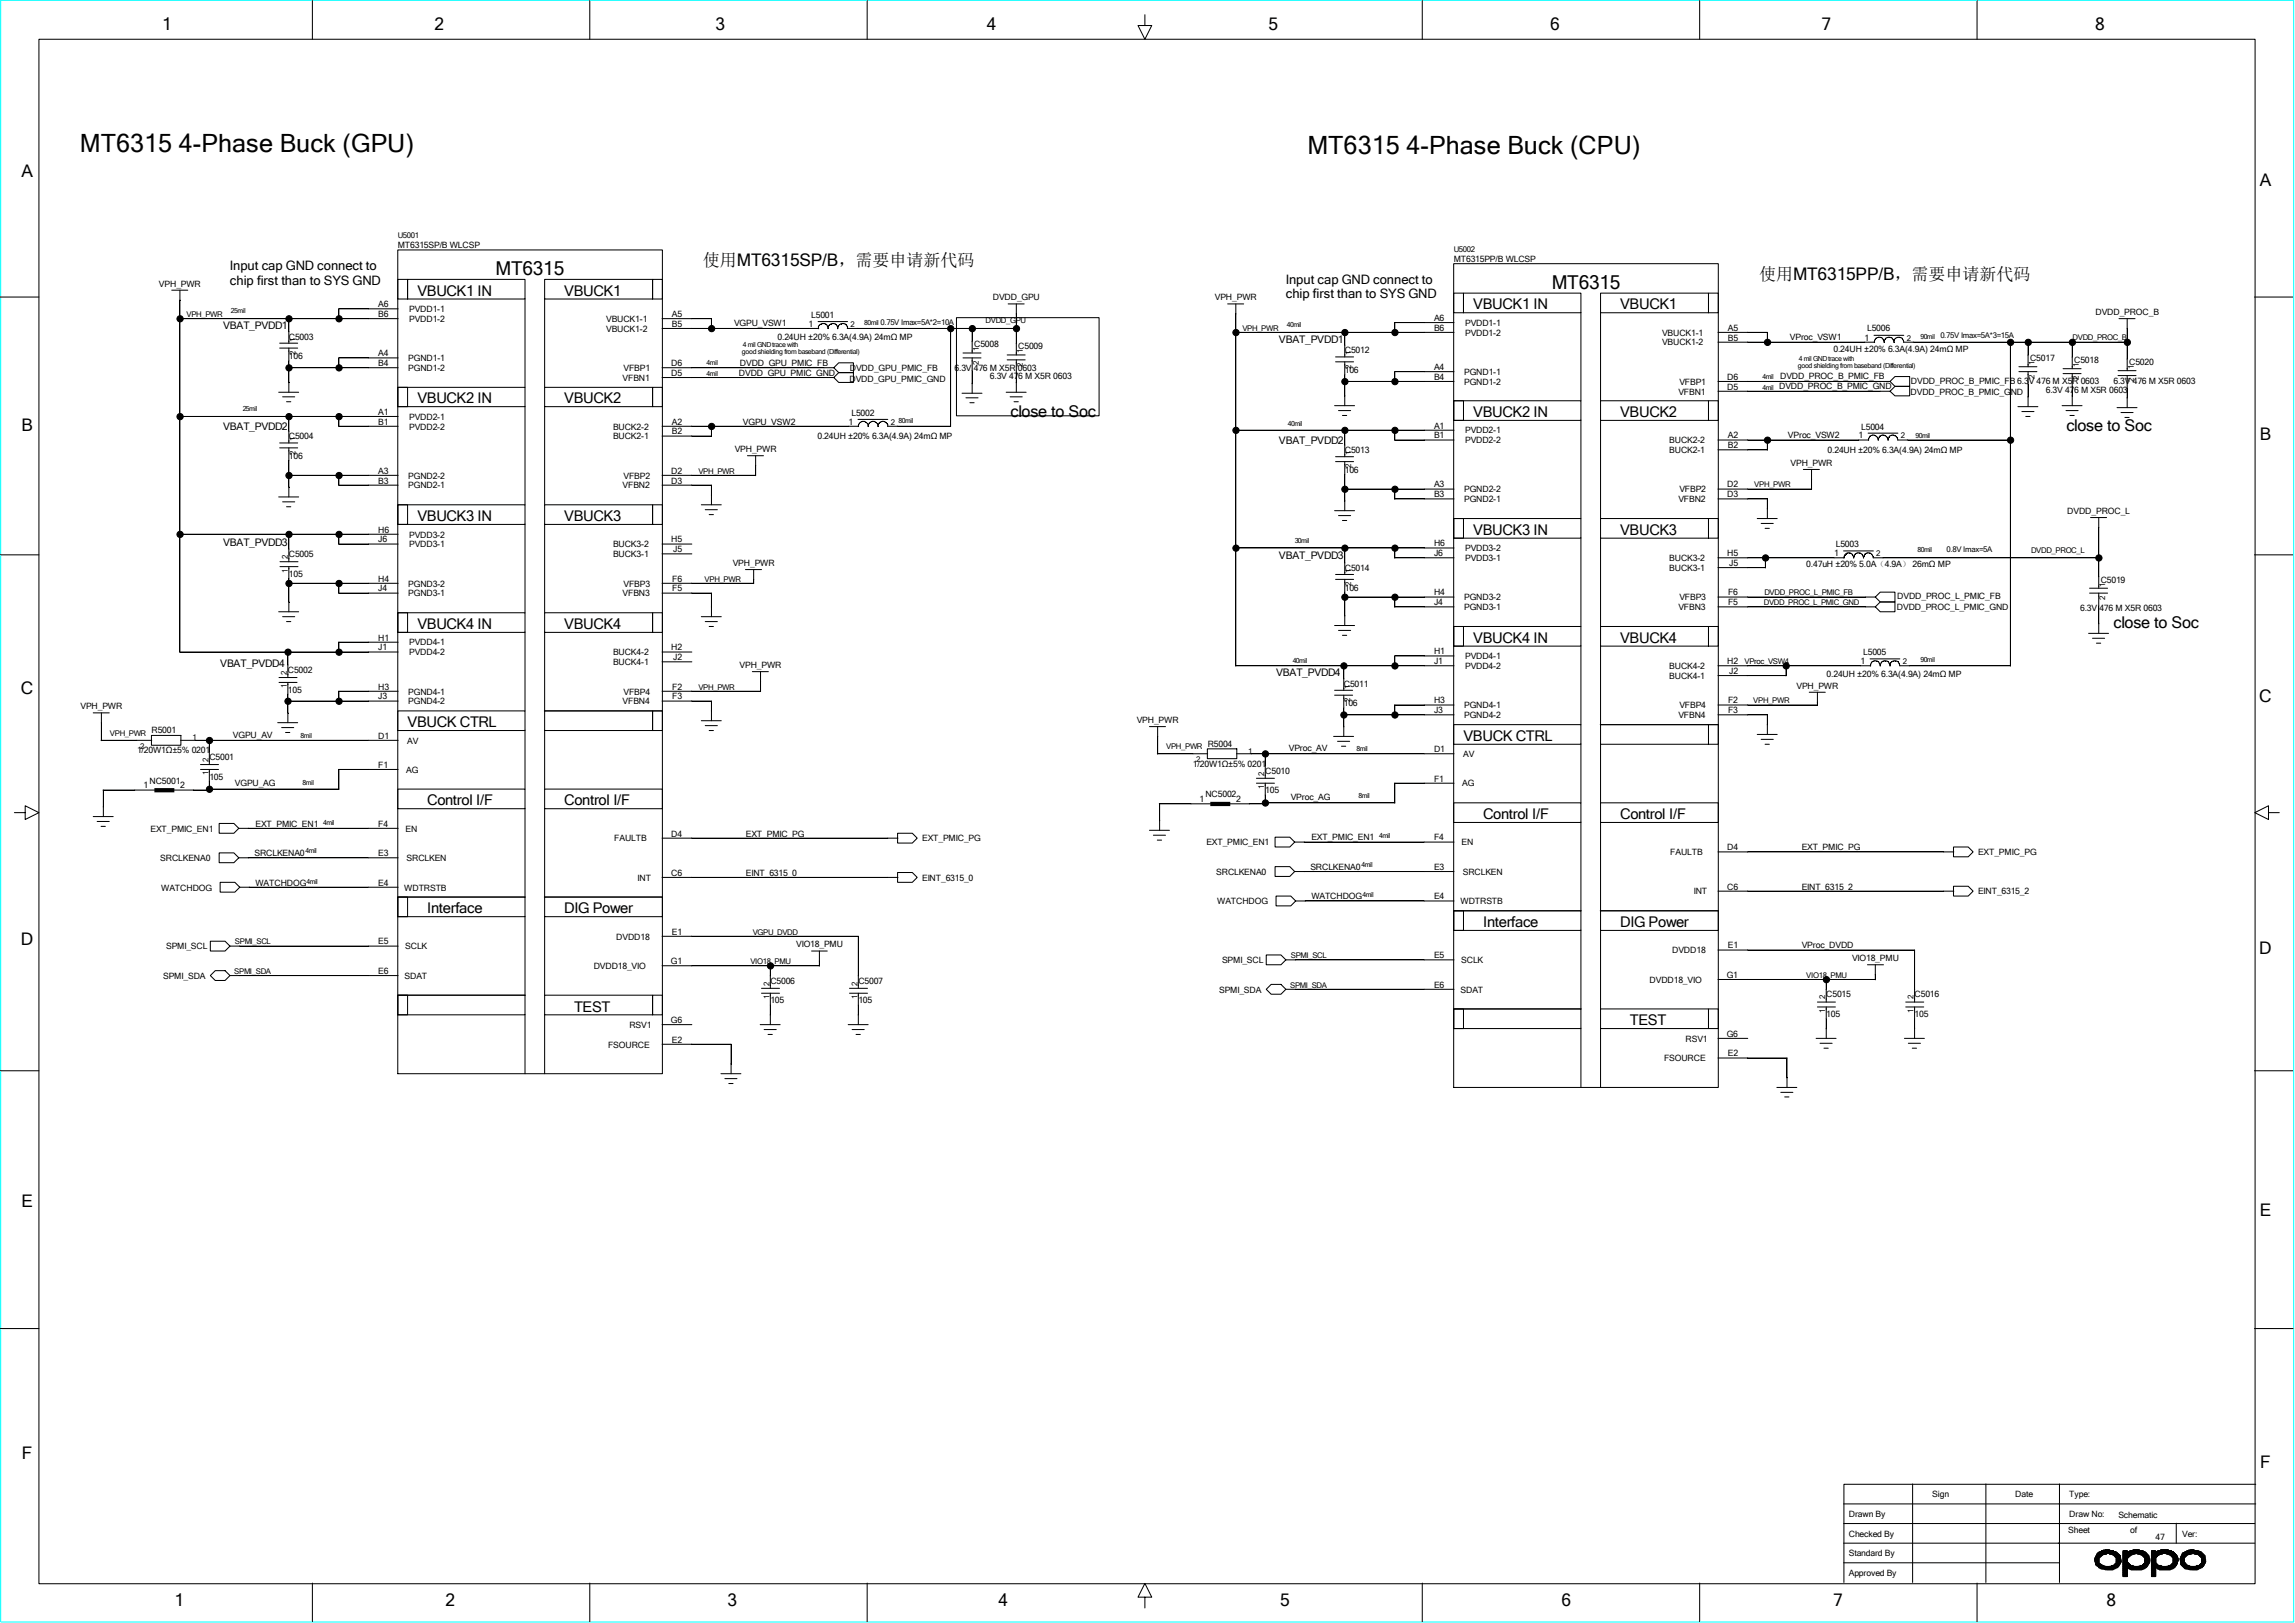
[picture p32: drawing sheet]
<svg xmlns="http://www.w3.org/2000/svg" width="297mm" height="210mm" viewBox="0 0 297 210" stroke-linecap="round" stroke-linejoin="round" font-family="sans-serif">
<defs><g id="words">
<g font-size="3.3">
<text x="10.3" y="19.7">MT6315 4-Phase Buck (GPU)</text>
<text x="169.2" y="20">MT6315 4-Phase Buck (CPU)</text>
</g>
<g font-size="2.5">
<text x="64.1" y="35.6">MT6315</text>
<text x="200.8" y="37.4">MT6315</text>
</g>
<g font-size="2.2">
<text x="21" y="3.9">1</text>
<text x="56.2" y="3.9">2</text>
<text x="92.6" y="3.9">3</text>
<text x="127.7" y="3.9">4</text>
<text x="164.2" y="3.9">5</text>
<text x="200.6" y="3.9">6</text>
<text x="235.8" y="3.9">7</text>
<text x="271.1" y="3.9">8</text>
<text x="2.8" y="22.9">A</text>
<text x="292.5" y="24.1">A</text>
<text x="91" y="34.4">使用MT6315SP/B，需要申请新代码</text>
<text x="227.7" y="36.2">使用MT6315PP/B，需要申请新代码</text>
<text x="2.8" y="55.8">B</text>
<text x="292.5" y="57">B</text>
<text x="2.7" y="89.7">C</text>
<text x="292.4" y="90.8">C</text>
<text x="2.7" y="122.3">D</text>
<text x="292.4" y="123.5">D</text>
<text x="2.8" y="156.2">E</text>
<text x="292.5" y="157.4">E</text>
<text x="2.8" y="188.8">F</text>
<text x="292.5" y="189.9">F</text>
<text x="22.6" y="207.9">1</text>
<text x="57.7" y="207.9">2</text>
<text x="94.1" y="207.9">3</text>
<text x="129.2" y="207.9">4</text>
<text x="165.7" y="207.9">5</text>
<text x="202.1" y="207.9">6</text>
<text x="237.2" y="207.9">7</text>
<text x="272.6" y="207.9">8</text>
</g>
<g font-size="2.1">
<text x="130.8" y="53.9">close to Soc</text>
<text x="267.4" y="55.7">close to Soc</text>
<text x="273.5" y="81.2">close to Soc</text>
</g>
<g font-size="1.9">
<text x="54" y="38.3">VBUCK1 IN</text>
<text x="73" y="38.3">VBUCK1</text>
<text x="190.7" y="40">VBUCK1 IN</text>
<text x="209.7" y="40">VBUCK1</text>
<text x="54" y="52.2">VBUCK2 IN</text>
<text x="73" y="52.2">VBUCK2</text>
<text x="190.7" y="54">VBUCK2 IN</text>
<text x="209.7" y="54">VBUCK2</text>
<text x="54" y="67.4">VBUCK3 IN</text>
<text x="73" y="67.4">VBUCK3</text>
<text x="190.7" y="69.2">VBUCK3 IN</text>
<text x="209.7" y="69.2">VBUCK3</text>
<text x="54" y="81.4">VBUCK4 IN</text>
<text x="73" y="81.4">VBUCK4</text>
<text x="190.7" y="83.2">VBUCK4 IN</text>
<text x="209.7" y="83.2">VBUCK4</text>
<text x="52.7" y="94.1">VBUCK CTRL</text>
<text x="189.4" y="95.9">VBUCK CTRL</text>
<text x="55.3" y="104.2">Control I/F</text>
<text x="73" y="104.2">Control I/F</text>
<text x="191.9" y="106">Control I/F</text>
<text x="209.7" y="106">Control I/F</text>
<text x="55.3" y="118.2">Interface</text>
<text x="73" y="118.2">DIG Power</text>
<text x="191.9" y="120">Interface</text>
<text x="209.7" y="120">DIG Power</text>
<text x="74.3" y="130.9">TEST</text>
<text x="210.9" y="132.7">TEST</text>
</g>
<g font-size="1.7">
<text x="29.8" y="34.9">Input cap GND connect to</text>
<text x="29.8" y="36.8">chip first than to SYS GND</text>
<text x="166.4" y="38.6">chip first than to SYS GND</text>
<text x="166.4" y="36.7">Input cap GND connect to</text>
</g>
<g font-size="1.3">
<text x="28.9" y="42.6">VBAT_PVDD1</text>
<text x="165.5" y="44.4">VBAT_PVDD1</text>
<text x="28.9" y="55.6">VBAT_PVDD2</text>
<text x="165.5" y="57.4">VBAT_PVDD2</text>
<text x="28.9" y="70.6">VBAT_PVDD3</text>
<text x="165.5" y="72.4">VBAT_PVDD3</text>
<text x="28.5" y="86.4">VBAT_PVDD4</text>
<text x="165.1" y="87.5">VBAT_PVDD4</text>
</g>
<g font-size="1.1">
<text x="51.5" y="32.1">MT6315SP/B WLCSP</text>
<text x="188.1" y="33.9">MT6315PP/B WLCSP</text>
<text x="20.6" y="37.1">VPH_PWR</text>
<text x="48.9" y="39.8">A6</text>
<text x="48.9" y="41">B6</text>
<text x="53" y="41.7">PVDD1-2</text>
<text x="53" y="40.4">PVDD1-1</text>
<text x="78.4" y="41.7">VBUCK1-1</text>
<text x="87" y="41">A5</text>
<text x="105" y="41.1">L5001</text>
<text x="128.5" y="38.9">DVDD_GPU</text>
<text x="157.2" y="38.9">VPH_PWR</text>
<text x="185.6" y="41.5">A6</text>
<text x="271.2" y="40.8">DVDD_PROC_B</text>
<text x="37.4" y="46.5">106</text>
<text x="37.4" y="43.9">C5003</text>
<text x="48.9" y="46.1">A4</text>
<text x="48.9" y="47.4">B4</text>
<text x="52.8" y="46.7">PGND1-1</text>
<text x="78.4" y="42.9">VBUCK1-2</text>
<text x="86.9" y="47.4">D6</text>
<text x="87" y="42.3">B5</text>
<text x="95" y="42.2">VGPU_VSW1</text>
<text x="95.8" y="47.4">DVDD_GPU_PMIC_FB</text>
<text x="100.6" y="43.9">0.24UH ±20% 6.3A(4.9A) 24mΩ MP</text>
<text x="104.6" y="42.3">1</text>
<text x="126.1" y="45">C5008</text>
<text x="131.8" y="45.2">C5009</text>
<text x="174" y="45.7">C5012</text>
<text x="185.6" y="47.9">A4</text>
<text x="185.6" y="42.8">B6</text>
<text x="189.6" y="43.4">PVDD1-2</text>
<text x="189.6" y="42.2">PVDD1-1</text>
<text x="215.1" y="43.4">VBUCK1-1</text>
<text x="215.1" y="44.7">VBUCK1-2</text>
<text x="223.6" y="44.1">B5</text>
<text x="223.6" y="42.8">A5</text>
<text x="231.6" y="43.9">VProc_VSW1</text>
<text x="237.3" y="45.6">0.24UH ±20% 6.3A(4.9A) 24mΩ MP</text>
<text x="241.3" y="44.1">1</text>
<text x="241.6" y="42.9">L5006</text>
<text x="262.7" y="46.7">C5017</text>
<text x="268.4" y="47">C5018</text>
<text x="275.5" y="47.2">C5020</text>
<text x="48.9" y="53.7">A1</text>
<text x="52.8" y="48">PGND1-2</text>
<text x="80.6" y="49.3">VFBN1</text>
<text x="80.7" y="48">VFBP1</text>
<text x="86.9" y="48.6">D5</text>
<text x="95.6" y="48.6">DVDD_GPU_PMIC_GND</text>
<text x="109.9" y="49.4">DVDD_GPU_PMIC_GND</text>
<text x="110" y="48">DVDD_GPU_PMIC_FB</text>
<text x="110.2" y="53.8">L5002</text>
<text x="123.5" y="48">6.3V 476 M X5R 0603</text>
<text x="128.1" y="49">6.3V 476 M X5R 0603</text>
<text x="174" y="48.3">106</text>
<text x="185.6" y="49.1">B4</text>
<text x="189.5" y="49.8">PGND1-2</text>
<text x="189.5" y="48.5">PGND1-1</text>
<text x="217.2" y="51.1">VFBN1</text>
<text x="217.3" y="49.8">VFBP1</text>
<text x="223.5" y="49.1">D6</text>
<text x="223.5" y="50.4">D5</text>
<text x="230.3" y="50.3">DVDD_PROC_B_PMIC_GND</text>
<text x="230.4" y="49">DVDD_PROC_B_PMIC_FB</text>
<text x="247.3" y="51.1">DVDD_PROC_B_PMIC_GND</text>
<text x="247.3" y="49.7">DVDD_PROC_B_PMIC_FB 6.3V 476 M X5R 0603</text>
<text x="264.8" y="50.8">6.3V 476 M X5R 0603</text>
<text x="273.5" y="49.7">6.3V 476 M X5R 0603</text>
<text x="37.4" y="59.4">106</text>
<text x="37.4" y="56.9">C5004</text>
<text x="48.9" y="54.9">B1</text>
<text x="53" y="54.3">PVDD2-1</text>
<text x="53" y="55.6">PVDD2-2</text>
<text x="79.3" y="55.6">BUCK2-2</text>
<text x="79.3" y="56.9">BUCK2-1</text>
<text x="87" y="56.2">B2</text>
<text x="87" y="54.9">A2</text>
<text x="95.1" y="58.5">VPH_PWR</text>
<text x="96.1" y="54.9">VGPU_VSW2</text>
<text x="105.8" y="56.9">0.24UH ±20% 6.3A(4.9A) 24mΩ MP</text>
<text x="109.8" y="54.9">1</text>
<text x="174" y="58.6">C5013</text>
<text x="185.6" y="56.7">B1</text>
<text x="185.6" y="55.5">A1</text>
<text x="189.6" y="56.1">PVDD2-1</text>
<text x="189.6" y="57.4">PVDD2-2</text>
<text x="216" y="57.4">BUCK2-2</text>
<text x="216" y="58.6">BUCK2-1</text>
<text x="223.6" y="58">B2</text>
<text x="223.6" y="56.7">A2</text>
<text x="231.4" y="56.7">VProc_VSW2</text>
<text x="236.5" y="58.6">0.24UH ±20% 6.3A(4.9A) 24mΩ MP</text>
<text x="240.5" y="56.7">1</text>
<text x="240.9" y="55.6">L5004</text>
<text x="48.9" y="62.6">B3</text>
<text x="48.9" y="61.3">A3</text>
<text x="52.8" y="61.9">PGND2-2</text>
<text x="52.8" y="63.2">PGND2-1</text>
<text x="80.6" y="63.2">VFBN2</text>
<text x="80.7" y="61.9">VFBP2</text>
<text x="86.9" y="62.6">D3</text>
<text x="86.9" y="61.3">D2</text>
<text x="174" y="61.2">106</text>
<text x="185.6" y="64.3">B3</text>
<text x="185.6" y="63.1">A3</text>
<text x="189.5" y="63.7">PGND2-2</text>
<text x="189.5" y="65">PGND2-1</text>
<text x="217.2" y="65">VFBN2</text>
<text x="217.3" y="63.7">VFBP2</text>
<text x="223.5" y="64.3">D3</text>
<text x="223.5" y="63.1">D2</text>
<text x="231.7" y="60.3">VPH_PWR</text>
<text x="48.9" y="70.2">J6</text>
<text x="48.9" y="68.9">H6</text>
<text x="53" y="69.6">PVDD3-2</text>
<text x="53" y="70.8">PVDD3-1</text>
<text x="79.3" y="70.8">BUCK3-2</text>
<text x="86.9" y="70.2">H5</text>
<text x="87.1" y="71.5">J5</text>
<text x="185.6" y="72">J6</text>
<text x="185.6" y="70.7">H6</text>
<text x="189.6" y="71.3">PVDD3-2</text>
<text x="223.5" y="72">H5</text>
<text x="237.4" y="72">1</text>
<text x="237.6" y="70.8">L5003</text>
<text x="267.5" y="66.5">DVDD_PROC_L</text>
<text x="37.4" y="72.1">C5005</text>
<text x="37.4" y="74.6">105</text>
<text x="48.9" y="75.3">H4</text>
<text x="48.9" y="76.5">J4</text>
<text x="52.8" y="77.2">PGND3-1</text>
<text x="52.8" y="75.9">PGND3-2</text>
<text x="79.3" y="72.1">BUCK3-1</text>
<text x="80.6" y="77.2">VFBN3</text>
<text x="80.7" y="75.9">VFBP3</text>
<text x="87" y="76.5">F5</text>
<text x="87" y="75.3">F6</text>
<text x="94.8" y="73.2">VPH_PWR</text>
<text x="174" y="73.9">C5014</text>
<text x="174" y="76.4">106</text>
<text x="185.6" y="77">H4</text>
<text x="189.5" y="77.7">PGND3-2</text>
<text x="189.6" y="72.6">PVDD3-1</text>
<text x="216" y="72.6">BUCK3-2</text>
<text x="216" y="73.9">BUCK3-1</text>
<text x="217.3" y="77.7">VFBP3</text>
<text x="223.6" y="77">F6</text>
<text x="223.8" y="73.2">J5</text>
<text x="233.8" y="73.4">0.47uH ±20% 5.0A（4.9A） 26mΩ MP</text>
<text x="245.5" y="77.6">DVDD_PROC_L_PMIC_FB</text>
<text x="271.9" y="75.4">C5019</text>
<text x="48.9" y="82.9">H1</text>
<text x="53" y="83.5">PVDD4-1</text>
<text x="185.6" y="78.3">J4</text>
<text x="189.5" y="79">PGND3-1</text>
<text x="217.2" y="79">VFBN3</text>
<text x="223.6" y="78.3">F5</text>
<text x="245.5" y="79">DVDD_PROC_L_PMIC_GND</text>
<text x="269.2" y="79.1">6.3V 476 M X5R 0603</text>
<text x="37.3" y="87.1">C5002</text>
<text x="37.3" y="89.6">105</text>
<text x="48.9" y="89.2">H3</text>
<text x="48.9" y="84.2">J1</text>
<text x="52.8" y="89.9">PGND4-1</text>
<text x="53" y="84.8">PVDD4-2</text>
<text x="79.3" y="84.8">BUCK4-2</text>
<text x="79.3" y="86.1">BUCK4-1</text>
<text x="80.7" y="89.9">VFBP4</text>
<text x="86.9" y="84.2">H2</text>
<text x="87" y="89.2">F2</text>
<text x="87.1" y="85.4">J2</text>
<text x="95.7" y="86.4">VPH_PWR</text>
<text x="173.9" y="88.9">C5011</text>
<text x="185.6" y="85.9">J1</text>
<text x="185.6" y="84.7">H1</text>
<text x="189.6" y="85.3">PVDD4-1</text>
<text x="189.6" y="86.6">PVDD4-2</text>
<text x="216" y="86.6">BUCK4-2</text>
<text x="216" y="87.8">BUCK4-1</text>
<text x="223.5" y="85.9">H2</text>
<text x="223.8" y="87.2">J2</text>
<text x="232.5" y="89.1">VPH_PWR</text>
<text x="236.4" y="87.6">0.24UH ±20% 6.3A(4.9A) 24mΩ MP</text>
<text x="240.8" y="85.9">1</text>
<text x="241.1" y="84.8">L5005</text>
<text x="10.4" y="91.8">VPH_PWR</text>
<text x="19.6" y="94.9">R5001</text>
<text x="30.1" y="95.5">VGPU_AV</text>
<text x="48.9" y="90.5">J3</text>
<text x="48.9" y="95.6">D1</text>
<text x="52.8" y="91.1">PGND4-2</text>
<text x="80.6" y="91.1">VFBN4</text>
<text x="87" y="90.5">F3</text>
<text x="147.1" y="93.6">VPH_PWR</text>
<text x="173.9" y="91.4">106</text>
<text x="185.6" y="92.3">J3</text>
<text x="185.6" y="91">H3</text>
<text x="189.5" y="91.7">PGND4-1</text>
<text x="189.5" y="92.9">PGND4-2</text>
<text x="217.2" y="92.9">VFBN4</text>
<text x="217.3" y="91.7">VFBP4</text>
<text x="223.6" y="92.3">F3</text>
<text x="223.6" y="91">F2</text>
<text x="17.7" y="97.4">1/20W1Ω±5% 0201</text>
<text x="19.3" y="101.4">NC5001</text>
<text x="27.1" y="100.9">105</text>
<text x="27.1" y="98.3">C5001</text>
<text x="30.4" y="101.8">VGPU_AG</text>
<text x="48.9" y="99.4">F1</text>
<text x="52.6" y="100">AG</text>
<text x="52.7" y="96.2">AV</text>
<text x="154.4" y="99.2">1/20W1Ω±5% 0201</text>
<text x="156.3" y="96.6">R5004</text>
<text x="163.7" y="100.1">C5010</text>
<text x="166.8" y="97.2">VProc_AV</text>
<text x="185.6" y="97.3">D1</text>
<text x="185.6" y="101.1">F1</text>
<text x="189.2" y="101.8">AG</text>
<text x="189.4" y="98">AV</text>
<text x="18.6" y="102">1</text>
<text x="19.5" y="107.6">EXT_PMIC_EN1</text>
<text x="23.3" y="102">2</text>
<text x="33.1" y="107">EXT_PMIC_EN1</text>
<text x="48.9" y="107">F4</text>
<text x="52.5" y="107.6">EN</text>
<text x="155.2" y="103.8">1</text>
<text x="156" y="103.2">NC5002</text>
<text x="160" y="103.8">2</text>
<text x="163.7" y="102.7">105</text>
<text x="167" y="103.5">VProc_AG</text>
<text x="20.7" y="111.4">SRCLKENA0</text>
<text x="32.9" y="110.8">SRCLKENA0</text>
<text x="48.9" y="110.8">E3</text>
<text x="52.6" y="111.4">SRCLKEN</text>
<text x="79.5" y="108.9">FAULTB</text>
<text x="82.5" y="114">INT</text>
<text x="86.9" y="113.3">C6</text>
<text x="86.9" y="108.2">D4</text>
<text x="96.5" y="108.2">EXT_PMIC_PG</text>
<text x="96.5" y="113.3">EINT_6315_0</text>
<text x="119.3" y="108.9">EXT_PMIC_PG</text>
<text x="119.3" y="114">EINT_6315_0</text>
<text x="156.1" y="109.4">EXT_PMIC_EN1</text>
<text x="157.4" y="113.2">SRCLKENA0</text>
<text x="169.6" y="112.6">SRCLKENA0</text>
<text x="169.7" y="108.8">EXT_PMIC_EN1</text>
<text x="185.6" y="112.6">E3</text>
<text x="185.6" y="108.8">F4</text>
<text x="189.1" y="109.4">EN</text>
<text x="189.3" y="113.2">SRCLKEN</text>
<text x="216.2" y="110.7">FAULTB</text>
<text x="223.5" y="110">D4</text>
<text x="233.2" y="110">EXT_PMIC_PG</text>
<text x="256" y="110.7">EXT_PMIC_PG</text>
<text x="20.9" y="115.2">WATCHDOG</text>
<text x="33.1" y="114.6">WATCHDOG</text>
<text x="48.9" y="114.6">E4</text>
<text x="52.3" y="115.2">WDTRSTB</text>
<text x="157.5" y="117">WATCHDOG</text>
<text x="169.7" y="116.4">WATCHDOG</text>
<text x="185.6" y="116.4">E4</text>
<text x="189" y="117">WDTRSTB</text>
<text x="219.2" y="115.7">INT</text>
<text x="223.5" y="115.1">C6</text>
<text x="233.2" y="115.1">EINT_6315_2</text>
<text x="256" y="115.7">EINT_6315_2</text>
<text x="21.5" y="122.9">SPMI_SCL</text>
<text x="48.9" y="122.2">E5</text>
<text x="52.5" y="122.9">SCLK</text>
<text x="76.8" y="125.4">DVDD18_VIO</text>
<text x="79.8" y="121.6">DVDD18</text>
<text x="86.8" y="124.8">G1</text>
<text x="87" y="120.9">E1</text>
<text x="103" y="122.6">VIO18_PMU</text>
<text x="158.2" y="124.6">SPMI_SCL</text>
<text x="185.6" y="124">E5</text>
<text x="189.1" y="124.6">SCLK</text>
<text x="216.4" y="123.4">DVDD18</text>
<text x="223.6" y="122.7">E1</text>
<text x="233.2" y="122.7">VProc_DVDD</text>
<text x="239.7" y="124.4">VIO18_PMU</text>
<text x="21.1" y="126.7">SPMI_SDA</text>
<text x="48.9" y="126">E6</text>
<text x="52.4" y="126.7">SDAT</text>
<text x="99.7" y="127.3">C5006</text>
<text x="99.7" y="129.8">105</text>
<text x="111.1" y="129.8">105</text>
<text x="111.1" y="127.3">C5007</text>
<text x="157.8" y="128.4">SPMI_SDA</text>
<text x="185.6" y="127.8">E6</text>
<text x="189" y="128.4">SDAT</text>
<text x="213.5" y="127.2">DVDD18_VIO</text>
<text x="223.5" y="126.5">G1</text>
<text x="236.3" y="131.6">105</text>
<text x="236.3" y="129.1">C5015</text>
<text x="247.8" y="129.1">C5016</text>
<text x="247.8" y="131.6">105</text>
<text x="78.7" y="135.6">FSOURCE</text>
<text x="81.4" y="133">RSV1</text>
<text x="86.8" y="132.4">G6</text>
<text x="87" y="134.9">E2</text>
<text x="215.3" y="137.3">FSOURCE</text>
<text x="218.1" y="134.8">RSV1</text>
<text x="223.5" y="134.2">G6</text>
<text x="223.6" y="136.7">E2</text>
<text x="239.3" y="196.3">Drawn By</text>
<text x="250.1" y="193.8">Sign</text>
<text x="260.8" y="193.8">Date</text>
<text x="267.8" y="196.3">Draw No:</text>
<text x="267.8" y="193.8">Type:</text>
<text x="274.2" y="196.4">Schematic</text>
<text x="239.3" y="198.8">Checked By</text>
<text x="239.3" y="201.4">Standard By</text>
<text x="239.3" y="203.9">Approved By</text>
<text x="267.7" y="198.3">Sheet</text>
<text x="275.7" y="198.3">of</text>
<text x="279" y="199.2">47</text>
<text x="282.4" y="198.8">Ver:</text>
</g>
<g font-size="1">
<text x="51.5" y="30.9">U5001</text>
<text x="188.1" y="32.6">U5002</text>
<text x="24.1" y="41">VPH_PWR</text>
<text x="127.6" y="41.8">DVDD_GPU</text>
<text x="38.2" y="45.9" transform="rotate(-90 38.2 45.9)">2</text>
<text x="38.2" y="44.2" transform="rotate(-90 38.2 44.2)">1</text>
<text x="110.1" y="42.3">2</text>
<text x="126.7" y="47.2" transform="rotate(-90 126.7 47.2)">2</text>
<text x="126.7" y="45.5" transform="rotate(-90 126.7 45.5)">1</text>
<text x="132.4" y="47.5" transform="rotate(-90 132.4 47.5)">2</text>
<text x="132.4" y="45.7" transform="rotate(-90 132.4 45.7)">1</text>
<text x="160.8" y="42.8">VPH_PWR</text>
<text x="174.9" y="47.7" transform="rotate(-90 174.9 47.7)">2</text>
<text x="174.9" y="46" transform="rotate(-90 174.9 46)">1</text>
<text x="246.8" y="44.1">2</text>
<text x="263.3" y="47.2" transform="rotate(-90 263.3 47.2)">1</text>
<text x="268.2" y="43.9">DVDD_PROC_B</text>
<text x="269" y="47.5" transform="rotate(-90 269 47.5)">1</text>
<text x="276.1" y="47.8" transform="rotate(-90 276.1 47.8)">1</text>
<text x="263.3" y="49" transform="rotate(-90 263.3 49)">2</text>
<text x="269" y="49.2" transform="rotate(-90 269 49.2)">2</text>
<text x="276.1" y="49.5" transform="rotate(-90 276.1 49.5)">2</text>
<text x="38.2" y="58.8" transform="rotate(-90 38.2 58.8)">2</text>
<text x="38.2" y="57.1" transform="rotate(-90 38.2 57.1)">1</text>
<text x="115.3" y="54.9">2</text>
<text x="174.9" y="58.9" transform="rotate(-90 174.9 58.9)">1</text>
<text x="246" y="56.7">2</text>
<text x="90.4" y="61.3">VPH_PWR</text>
<text x="174.9" y="60.6" transform="rotate(-90 174.9 60.6)">2</text>
<text x="227" y="63.1">VPH_PWR</text>
<text x="242.8" y="72">2</text>
<text x="251.9" y="71.5">0.8V Imax=5A</text>
<text x="262.8" y="71.6">DVDD_PROC_L</text>
<text x="37.3" y="74.1" transform="rotate(-90 37.3 74.1)">1</text>
<text x="37.3" y="72.3" transform="rotate(-90 37.3 72.3)">2</text>
<text x="91.2" y="75.3">VPH_PWR</text>
<text x="174.9" y="75.9" transform="rotate(-90 174.9 75.9)">2</text>
<text x="174.9" y="74.1" transform="rotate(-90 174.9 74.1)">1</text>
<text x="228.3" y="77">DVDD_PROC_L_PMIC_FB</text>
<text x="272.5" y="77.6" transform="rotate(-90 272.5 77.6)">2</text>
<text x="272.5" y="75.9" transform="rotate(-90 272.5 75.9)">1</text>
<text x="228.3" y="78.3">DVDD_PROC_L_PMIC_GND</text>
<text x="37.1" y="89.1" transform="rotate(-90 37.1 89.1)">1</text>
<text x="37.1" y="87.3" transform="rotate(-90 37.1 87.3)">2</text>
<text x="90.4" y="89.2">VPH_PWR</text>
<text x="174.8" y="89.1" transform="rotate(-90 174.8 89.1)">1</text>
<text x="225.8" y="85.9">VProc_VSW4</text>
<text x="246.3" y="85.9">2</text>
<text x="14.2" y="95.2">VPH_PWR</text>
<text x="24.9" y="95.8">1</text>
<text x="174.8" y="90.8" transform="rotate(-90 174.8 90.8)">2</text>
<text x="226.9" y="91">VPH_PWR</text>
<text x="18.2" y="96.9">2</text>
<text x="27" y="100.3" transform="rotate(-90 27 100.3)">1</text>
<text x="27" y="98.6" transform="rotate(-90 27 98.6)">2</text>
<text x="150.9" y="96.9">VPH_PWR</text>
<text x="154.8" y="98.6">2</text>
<text x="161.5" y="97.5">1</text>
<text x="163.6" y="100.4" transform="rotate(-90 163.6 100.4)">2</text>
<text x="163.6" y="102.1" transform="rotate(-90 163.6 102.1)">1</text>
<text x="30.4" y="122.2">SPMI_SCL</text>
<text x="97.1" y="124.8">VIO18_PMU</text>
<text x="97.4" y="120.9">VGPU_DVDD</text>
<text x="167" y="124">SPMI_SCL</text>
<text x="30.3" y="126">SPMI_SDA</text>
<text x="99.6" y="129.3" transform="rotate(-90 99.6 129.3)">1</text>
<text x="99.6" y="127.6" transform="rotate(-90 99.6 127.6)">2</text>
<text x="111" y="129.3" transform="rotate(-90 111 129.3)">1</text>
<text x="111" y="127.6" transform="rotate(-90 111 127.6)">2</text>
<text x="167" y="127.8">SPMI_SDA</text>
<text x="233.8" y="126.5">VIO18_PMU</text>
<text x="236.2" y="131.1" transform="rotate(-90 236.2 131.1)">1</text>
<text x="236.2" y="129.3" transform="rotate(-90 236.2 129.3)">2</text>
<text x="247.7" y="131.1" transform="rotate(-90 247.7 131.1)">1</text>
<text x="247.7" y="129.3" transform="rotate(-90 247.7 129.3)">2</text>
</g>
<g font-size=".9">
<text x="29.9" y="40.5">25mil</text>
<text x="91.4" y="47.2">4mil</text>
<text x="96" y="45.8">good shielding from baseband (Differential)</text>
<text x="96.1" y="45">4 mil GND trace with</text>
<text x="111.8" y="42">80mil 0.75V Imax=5A*2=10A</text>
<text x="166.5" y="42.3">40mil</text>
<text x="232.7" y="47.6">good shielding from baseband (Differential)</text>
<text x="232.8" y="46.7">4 mil GND trace with</text>
<text x="248.5" y="43.8">90mil 0.75V Imax=5A*3=15A</text>
<text x="31.4" y="53.2">25mil</text>
<text x="91.4" y="48.6">4mil</text>
<text x="228.1" y="50.4">4mil</text>
<text x="228.1" y="49">4mil</text>
<text x="116.3" y="54.7">80mil</text>
<text x="166.7" y="55.1">40mil</text>
<text x="247.9" y="56.7">90mil</text>
<text x="167.6" y="70.3">30mil</text>
<text x="248.2" y="71.5">80mil</text>
<text x="167.3" y="85.8">40mil</text>
<text x="248.5" y="85.7">90mil</text>
<text x="38.9" y="95.5">8mil</text>
<text x="39.2" y="101.5">8mil</text>
<text x="175.6" y="97.2">8mil</text>
<text x="41.8" y="106.7">4mil</text>
<text x="175.8" y="103.3">8mil</text>
<text x="39.5" y="110.4">4mil</text>
<text x="176.2" y="112.2">4mil</text>
<text x="178.5" y="108.5">4mil</text>
<text x="39.7" y="114.3">4mil</text>
<text x="176.3" y="116.1">4mil</text>
</g>
</g></defs>
<path d="M.1 0h296.7v209.9h-296.7z" fill="none" stroke="#0ff" stroke-width=".13"/>
<g fill="none" stroke="#000" stroke-width=".13">
<path d="M5 5.1h286.8v199.8h-286.8zM40.4 .1v5M76.3 .1v5M112.2 .1v5M148.2 1.9v1.4h.9l-.9 1.8-.9-1.8h.9M184.1 .1v5M220 .1v5M255.9 .1v5M0 38.4h5M22.2 37.5h2.1M23.3 37.5v46.9M43.8 40h7.7"/>
<path d="M43.9 40v1.3M51.5 32.3h34.2v106.6h-34.2zM51.5 36.2h1.2v2.5h-1.2zM52.7 36.2h15.2v2.5h-15.2zM67.9 38.7v11.4M70.5 36.2h14v2.5h-14zM70.5 38.7v11.4M84.5 36.2h1.2v2.5h-1.2zM130.5 39.3h2M131.5 39.3v6.6M158.9 39.3h2.1M159.9 39.3v46.9"/>
<path d="M188.1 34.1h34.3v106.6h-34.3zM188.1 37.9h1.3v2.6h-1.3zM189.4 37.9h15.2v2.6h-15.2zM207.1 37.9h14v2.6h-14zM221.1 37.9h1.3v2.6h-1.3zM291.8 38.4h5M23.2 41.2h28.3M23.2 53.9h28.3M36.1 50.8h2.6M36.2 45h2.3M36.2 44.4h2.3M36.2 58h2.3"/>
<path d="M36.2 57.3h2.3M36.6 51.4h1.5M37.1 52h.5M37.3 47.6h14.2M37.4 41.2v3.2M37.4 45v5.8M37.4 53.9v3.4M37.4 58v6.3M43.8 46.3h7.7M43.8 55.2h7.7M43.9 46.3v1.3M43.9 53.9v1.3"/>
<path d="M51.5 50.1h1.2v2.5h-1.2zM51.5 50.1h16.4v2.5h-16.4zM67.9 52.6v12.7M70.5 50.1h14v2.5h-14zM70.5 52.6v12.7M84.5 50.1h1.2v2.5h-1.2zM85.7 47.6h22.2M85.7 48.9h22.2M85.7 41.2h6.4v1.3M85.7 42.5h20.3M85.7 56.4h6.4M85.7 55.2h25.4"/>
<path d="M92.1 55.2v1.3M96.7 59h2.1M97.8 59v2.6M105.9 41.6h3.8M106.4 41.9l.6 .1 .1 .3M106.5 41.9h-.2a.54 .54 0 0 0-.4 .6M107.1 42.3l.1 .2M107.7 41.9a.61 .61 0 0 1 .7 .4M107.7 41.9h-.1a.53 .53 0 0 0-.4 .6M108.4 42.3v.2M108.5 46.9h1.9v1.3h-1.9l-.6-.6zM108.5 48.2h1.9v1.3h-1.9l-.6-.6z"/>
<path d="M109 41.9a.61 .61 0 0 1 .7 .4M109 41.9h-.2a.62 .62 0 0 0-.4 .6M109.6 42.5h21.9M109.7 42.3v.2M111 54.3h3.9M111.6 54.5l.4 .1 .4 .4M111.7 54.5a.64 .64 0 0 0-.6 .7M112.4 54.9v.3M112.9 54.5l.4 .1 .3 .4M112.9 54.5a.64 .64 0 0 0-.5 .6M113.6 54.9v.3M114.2 54.5l.4 .1 .3 .4"/>
<path d="M114.2 54.5a.64 .64 0 0 0-.6 .6M114.9 55.2h8.1M114.9 54.9v.3M123 42.5v12.7M123.8 41.1h18.4v12.7h-18.4zM124.5 50.9h2.6M124.6 46.3h2.4M124.6 45.7h2.4M125 51.5h1.6M125.5 52.1h.6M125.8 42.5v3.2M125.8 46.3v4.6"/>
<path d="M130.2 50.8h2.6M130.3 46.6h2.4M130.3 45.9h2.4M130.7 51.4h1.6M131.2 52h.6M131.5 46.6v4.2M159.9 43h28.3M159.9 55.7h28.3M172.7 52.5h2.6M172.8 46.8h2.4M172.8 46.2h2.4M172.8 59.7h2.4"/>
<path d="M172.8 59.1h2.4M173.2 53.1h1.6M173.7 53.8h.6M174 49.4h14.2M174 43v3.2M174 46.8v5.7M174 55.7v3.4M174 59.7v6.4M180.5 48.1h7.7M180.5 56.9h7.7M180.5 41.7h7.7M180.5 41.7v1.4"/>
<path d="M180.5 48.1v1.3M180.5 55.7v1.3M188.1 51.9h1.3v2.5h-1.3zM188.1 51.9h16.5v2.5h-16.5zM204.6 40.4v11.5M204.6 54.4v12.7M207.1 51.9h14v2.5h-14zM207.1 40.4v11.5M207.1 54.4v12.7M221.1 51.9h1.3v2.5h-1.3zM222.3 49.4h22.3M222.3 50.6h22.3"/>
<path d="M222.3 43h6.4v1.3M222.3 44.3h20.3M222.3 58.2h6.4M222.3 56.9h19.6M228.7 56.9v1.4M241.8 56h3.8M242.3 56.3h.2a.74 .74 0 0 1 .6 .6M242.4 56.3a.65 .65 0 0 0-.6 .7M242.5 43.4h3.9M243.1 43.6a.61 .61 0 0 1 .7 .7M243.1 43.6a.58 .58 0 0 0-.5 .7M243.6 56.3h.2a.74 .74 0 0 1 .5 .6"/>
<path d="M243.6 56.3a.65 .65 0 0 0-.5 .7M244.3 43.6a.61 .61 0 0 1 .8 .7M244.4 43.6a.58 .58 0 0 0-.6 .7M244.6 49.4l.6-.7h1.9v1.3h-1.9zM244.6 50.6l.6-.6h1.9v1.2h-1.9zM244.9 56.3h.2a.74 .74 0 0 1 .5 .6M244.9 56.3a.65 .65 0 0 0-.6 .7M245.6 56.9h14.6M245.6 43.6a.61 .61 0 0 1 .8 .7M245.7 43.6a.57 .57 0 0 0-.6 .7M246.3 44.3h29M260.2 44.3v41.9"/>
<path d="M261.2 52.6h2.5M261.3 48.1h2.3M261.3 47.5h2.3M261.7 53.3h1.5M262.2 53.9h.5M262.5 44.3v3.2M262.5 48.1v4.5M266.9 52.5h2.6M267 48.3h2.3M267 47.7h2.3M267.4 53.1h1.5M267.9 53.8h.5"/>
<path d="M268.2 44.3v3.4M268.2 48.3v4.2M274 52.7h2.6M274.1 48.6h2.3M274.1 48h2.3M274.2 41.2h2.1M274.5 53.4h1.6M275 54h.5M275.3 41.2v6.8M275.3 48.6v4.1M0 71.8h5M23.2 69.1h28.3"/>
<path d="M36.1 64.3h2.6M36.1 79.2h2.6M36.2 72.7h2.4M36.2 73.3h2.4M36.6 64.9h1.5M36.6 79.8h1.5M37.1 65.6h.5M37.3 61.5h14.2M37.3 75.5h14.2M37.4 69.1v3.6M37.4 73.3v5.9M43.8 62.8h7.7"/>
<path d="M43.8 76.8h7.7M43.8 70.4h7.7M43.9 61.5v1.3M43.9 69.1v1.3M43.9 75.5v1.3M51.5 65.3h16.4v2.6h-16.4zM51.5 65.3h1.2v2.6h-1.2zM51.5 79.3h16.4v2.5h-16.4zM51.5 79.3h1.2v2.5h-1.2zM67.9 67.8v11.5M70.5 65.3h14v2.6h-14zM70.5 79.3h14v2.5h-14z"/>
<path d="M70.5 67.8v11.5M84.5 65.3h1.2v2.6h-1.2zM84.5 79.3h1.2v2.5h-1.2zM85.7 62.8h6.4v2.5M85.7 76.8h6.4v3M85.7 61.5h12.1M85.7 75.5h11.8M85.7 70.4h3.8M85.7 71.7h3.8M90.8 79.8h2.5M90.8 65.3h2.5M91.3 66h1.5"/>
<path d="M91.8 66.6h.5M96.5 73.7h2.1M97.5 73.7v1.8M159.9 70.9h28.3M172.7 66.1h2.6M172.8 75h2.4M172.8 74.3h2.4M173.2 66.7h1.6M173.7 67.4h.6M174 63.3h14.2M174 77.3h14.2M174 70.9v3.4"/>
<path d="M174 75v5.9M180.5 64.6h7.7M180.5 78.5h7.7M180.5 72.2h7.7M180.5 63.3v1.3M180.5 70.9v1.3M180.5 77.3v1.3M188.1 67.1h16.5v2.5h-16.5zM188.1 67.1h1.3v2.5h-1.3zM204.6 69.6v11.5M207.1 67.1h14v2.5h-14zM207.1 69.6v11.5"/>
<path d="M221.1 67.1h1.3v2.5h-1.3zM222.3 64.6h6.4v2.5M222.3 63.3h12.1M222.3 78.5h20.4M222.3 77.3h20.4M222.3 72.2h16.4M222.3 73.4h6.2M227.4 67.1h2.6M227.9 67.7h1.6M228.4 68.4h.6M228.5 72.2v1.3M233.4 60.7h2.1"/>
<path d="M234.4 60.7v2.6M238.6 71.3h3.8M239.1 71.5a.66 .66 0 0 1 .8 .7M239.2 71.5l-.4 .3-.2 .4M240.4 71.5a.66 .66 0 0 1 .8 .7M240.5 71.5a.65 .65 0 0 0-.6 .7M241.7 71.5a.66 .66 0 0 1 .7 .7M241.7 71.5a.65 .65 0 0 0-.5 .7M242.4 72.2h29.2M243.3 76.6h1.9v1.3h-1.9l-.6-.6zM243.3 77.9h1.9v1.3h-1.9l-.6-.7zM270.4 76.8h2.4"/>
<path d="M270.4 76.1h2.4M270.6 67h2M271.6 67v9.1M271.6 76.8v5.2M291.8 71.8h5M12.1 92.2h2M13.1 95.8h6.5M13.1 92.2v3.6M19.6 95.2h3.8v1.2h-3.8zM23.2 84.4h28.3M23.4 95.8h28.1M26 98.9h2.3"/>
<path d="M26 99.6h2.3M27.1 95.8v3.1M27.1 99.6v2.7M35.9 93.5h2.6M36.1 87.7h2.3M36.1 88.3h2.3M36.4 94.1h1.6M37 94.8h.5M37.1 80.4h.5M37.2 90.7h14.3M37.3 84.4v3.3M37.3 88.3v5.2"/>
<path d="M43.8 99.6h7.7M43.8 89.5h7.7M43.8 83.1h7.7M43.9 83.1v1.3M43.9 89.5v1.3M43.9 99.6v2.6M51.5 92h16.4v2.5h-16.4zM67.9 81.8v10.2M67.9 94.5v7.6M70.4 92h15.3M70.5 92h14v2.5h-14zM70.5 81.8v10.2"/>
<path d="M70.5 94.5v7.6M84.5 92h1.2v2.5h-1.2zM85.7 90.7h6.4v2.6M85.7 89.5h12.7M85.7 84.4h3.8M85.7 85.6h3.8M90.8 93.3h2.5M91.3 80.4h1.5M91.3 93.9h1.5M91.8 94.5h.5M91.8 81.1h.5M97.4 86.9h2"/>
<path d="M98.4 86.9v2.6M148.8 94h2M149.8 97.5h6.5M149.8 94v3.6M156.3 96.9h3.8v1.3h-3.8zM159.9 86.1h28.3M160 97.5h28.2M163.7 97.5v3.2M172.6 95.3h2.6M172.7 80.9h2.6M172.7 90h2.3M172.7 89.3h2.3"/>
<path d="M173.1 95.9h1.6M173.2 81.6h1.6M173.6 96.6h.6M173.7 82.2h.6M173.9 92.5h14.3M173.9 86.1v3.2M173.9 90v5.3M180.5 91.2h7.7M180.5 84.9h7.7M180.5 84.9v1.3M180.5 91.2v1.3M188.1 93.8h16.5v2.5h-16.5z"/>
<path d="M188.1 81.1h16.5v2.5h-16.5zM188.1 81.1h1.3v2.5h-1.3zM204.6 83.6v10.2M204.6 96.3v7.6M207.1 93.8h15.3M207.1 81.1h14v2.5h-14zM207.1 93.8h14v2.5h-14zM207.1 83.6v10.2M207.1 96.3v7.6M221.1 81.1h1.3v2.5h-1.3zM221.1 93.8h1.3v2.5h-1.3zM222.3 92.5h6.4v2.5"/>
<path d="M222.3 91.2h12.9M222.3 86.1h19.8M222.3 87.4h8.8M227.4 95h2.6M227.9 95.7h1.6M228.4 96.3h.6M231.1 86.1v1.4M234.1 89.6h2.1M235.2 89.6v1.7M242 85.3h3.9M242.6 85.5l.5 .1 .2 .5M242.6 85.5a.65 .65 0 0 0-.5 .7"/>
<path d="M243.8 85.5l.6 .1 .2 .5M243.9 85.5a.65 .65 0 0 0-.6 .7M245.1 85.5l.6 .1 .2 .5M245.2 85.5l-.5 .3-.1 .4M245.8 86.1h14.4M270.3 82h2.6M270.8 82.6h1.6M271.3 83.2h.6M1.9 105.2h1.4v-.9l1.7 .9-1.7 .8v-.8M12.1 105.7h2.5M12.6 106.3h1.5M13.1 106.9h.5"/>
<path d="M13.3 102.2h6.7M13.4 102.2v3.5M22.5 102.2h4.6M27.1 102.1h16.8M28.4 106.6h1.9l.6 .6-.6 .6h-1.9zM28.4 110.4h1.9l.6 .6-.6 .6h-1.9zM28.5 114.2h1.9l.6 .6-.6 .6h-1.9zM30.9 107.2h20.6M30.9 111h20.6M31 114.8h20.5M51.5 102.1h16.4v2.5h-16.4zM51.5 116.1h1.2v2.5h-1.2z"/>
<path d="M51.5 116.1h16.4v2.5h-16.4zM51.5 116.1h16.5M67.9 104.6v11.5M67.9 118.6v10.2M70.4 116.1h15.3M70.5 102.1h15.2v2.5h-15.2zM70.5 116.1h15.2v2.5h-15.2zM70.5 104.6v11.5M70.5 118.6v10.2M85.7 108.5h30.5M85.7 113.5h30.5M116.2 107.8h1.9l.6 .7-.6 .6h-1.9z"/>
<path d="M116.2 112.9h1.9l.6 .6-.6 .7h-1.9zM148.8 107.4h2.5M149.3 108.1h1.5M149.8 108.7h.5M150 104h6.7M150.1 104v3.4M159.1 104h4.6M162.6 100.7h2.3M162.6 101.3h2.3M163.7 103.9h16.8M163.7 101.3v2.8M165 108.3h1.9l.7 .7-.7 .6h-1.9z"/>
<path d="M165 112.1h1.9l.7 .7-.7 .6h-1.9zM165.1 116h1.9l.7 .6-.7 .6h-1.9zM167.5 109h20.7M167.5 112.8h20.7M167.6 116.6h20.6M180.5 101.3h7.7M180.5 101.3v2.6M188.1 103.9h16.5v2.5h-16.5zM188.1 117.9h1.3v2.5h-1.3zM188.1 117.9h16.5v2.5h-16.5zM188.1 117.9h16.5M204.6 106.4v11.5"/>
<path d="M207.1 117.9h15.3M207.1 103.9h15.3v2.5h-15.3zM207.1 117.9h15.3v2.5h-15.3zM207.1 106.4v11.5M222.3 110.2h30.6M222.3 115.3h30.6M252.8 109.6h1.9l.7 .6-.7 .7h-1.9zM252.8 114.7h1.9l.7 .6-.7 .7h-1.9zM293.6 105.2v-.9l-1.8 .9 1.8 .8v-.8h1.4M0 138.6h5M27.2 121.8h1.9l.7 .6-.7 .7h-1.9zM27.2 126.2l.7-.6h1.2l.7 .6-.7 .7h-1.2z"/>
<path d="M29.7 122.4h21.8M29.7 126.2h21.8M51.5 128.8h16.4v2.5h-16.4zM51.5 128.8h1.2v2.5h-1.2zM51.5 128.8h16.5M67.9 131.3v7.6M70.5 128.8h14v2.5h-14zM70.5 131.3v7.6M84.5 128.8h1.2v2.5h-1.2zM85.7 121.2h25.4v6.7M85.7 132.6h3.8M85.7 135.1h8.9v3.8"/>
<path d="M85.7 125h20.3M93.3 138.9h2.6M93.8 139.6h1.6M98.4 132.6h2.6M98.6 127.9h2.3M98.6 128.5h2.3M98.9 133.2h1.6M99.4 133.9h.5M99.7 125v2.9M99.7 128.5v4.1M105 123.1h2.1M106 123.1v1.9"/>
<path d="M109.8 132.6h2.6M109.9 127.9h2.4M109.9 128.5h2.4M110.3 133.2h1.5M110.8 133.9h.5M111.1 128.5v4.1M163.9 123.6h1.9l.6 .6-.6 .6h-1.9zM163.9 128l.6-.6h1.3l.6 .6-.6 .7h-1.3zM166.4 124.2h21.8M166.4 128h21.8M188.1 130.6h16.5v2.5h-16.5zM188.1 130.6h1.3v2.5h-1.3z"/>
<path d="M188.1 130.6h16.5M204.6 120.4v10.2M204.6 133.1v7.6M207.1 130.6h14v2.5h-14zM207.1 120.4v10.2M207.1 133.1v7.6M221.1 130.6h1.3v2.5h-1.3zM222.3 122.9h25.5v6.8M222.3 134.4h3.9M222.3 136.9h9v3.8M222.3 126.7h20.4M235 134.4h2.6"/>
<path d="M235.2 129.7h2.3M235.2 130.3h2.3M235.5 135h1.6M236.1 135.6h.5M236.3 126.7v3M236.3 130.3v4.1M241.7 124.8h2.1M242.7 124.8v2M246.5 134.4h2.5M246.6 129.7h2.4M246.6 130.3h2.4M247 135h1.5"/>
<path d="M247.5 135.6h.5M247.8 130.3v4.1M291.8 138.6h5M94.3 140.2h.6M230 140.7h2.5M230.5 141.4h1.5M231 141.9h.5M0 171.9h5M291.8 171.9h5M238.6 194.6h53.3M238.6 199.7h53.2M238.6 197.1h53.2"/>
<path d="M247.5 192v12.8M257 192v12.8M266.5 192v12.8M281.6 197.1v2.6M291.9 192.1h-53.3v12.7M40.4 204.9v4.9M76.3 204.9v4.9M112.2 204.9v4.9M148.2 206.7h.9l-.9-1.8-.9 1.8h.9v1.4M184.1 204.9v4.9M220 204.9v4.9M238.6 202.2h27.9"/>
<path d="M255.9 204.9v4.9M271.1 201.6h.6M271.1 201.7h.5M271.1 201.8h.5M271.1 202h.5M271.1 202.1h.5M271.2 202.2h.4M271.2 201.3h.8M271.2 202.4h.7M271.2 202.5h.8M271.2 201.5v1M271.2 201.4v.8"/>
<path d="M271.3 202.6h.8M271.4 201.2v1.4h.6v.4v-.6M271.4 201.2v1.3M271.4 201h2.5M271.5 201v1.6v-1.5v.1M271.5 202.2v.4h.7M271.5 201a2.22 2.22 0 0 1 2.9 .3l.1 .8a1.54 1.54 0 0 1-1.7 1l-.9-.1-.7-.5-.1-.8zM271.6 201.6l.5-.4 .7-.2 .7 .2 .4 .4v.6l-.4 .4-.7 .1-.7-.1-.5-.4zM271.6 200.9v1.8M271.6 200.8h2.2M271.7 200.8v.7M271.7 202.3v.6"/>
<path d="M271.9 202.5v.5h1.9M271.9 200.8v.7h-.7M272 200.7v.5M272 200.7h1.4M272.1 200.7v.5h-.8M272.1 202.6v.4M272.2 200.7v.4M272.2 202.6v.4M272.2 200.6h.8M272.4 200.7v.4M272.4 202.7v.4M272.5 203.1h1"/>
<path d="M272.5 200.5v.6M272.5 202.7v.4M272.6 200.5v.6h-1.3M272.6 202.7v.4M272.8 200.5v.5M272.8 202.7v.4M272.9 200.5v.5M272.9 202.7v.4M273 200.5v.6h1.2M273 202.7v.4M273.1 200.7v.4M273.1 202.7v.4"/>
<path d="M273.3 200.7v.4M273.3 202.6v.5M273.3 202.6h1M273.4 200.7v.4M273.4 202.6v.5M273.4 201.2h.9M273.5 202.6v.4v-.4M273.5 200.7v.5M273.6 201.3h.8M273.6 200.8v.5M273.6 202.4v.6h-1.5M273.7 201.5h.7"/>
<path d="M273.8 200.8v.7M273.8 202.3v.6M273.9 202.2h.5M273.9 201.6h.5M273.9 201.7h.5M273.9 201.8h.6M273.9 202h.6M273.9 202.1h.6M273.9 200.8v.8M273.9 202.2v.7M274 200.9v2h-2.4M274.2 201v1.7h-2.6"/>
<path d="M274.3 201.2v1.3h-.7M274.4 201.3v1.1h-.7M274.7 202.2h.7M274.7 201h3M274.7 201.2h1.2M274.7 201.6h.6M274.7 201.7h.6M274.7 201.8h.6M274.7 202h.6M274.7 202.1h.6M274.7 202.4h.8M274.7 202.5h1"/>
<path d="M274.7 202.6h1.1M274.7 203h.6M274.7 203.1h.6M274.7 200.8h2.9M274.7 200.7h.6M274.7 203.2h.6M274.7 203.4h.6M274.7 203.5h.6M274.7 203.6h.6M274.7 203.8h.6M274.7 203.9h.6M274.8 200.7h.5v.3v-.2l.9-.2h.6l.3 .1a1.21 1.21 0 0 1 1 .9 1.21 1.21 0 0 1-.4 1.3 2.25 2.25 0 0 1-1.4 .2 .83 .83 0 0 1-.9-.2h-.1v1.1h-.5z"/>
<path d="M274.8 200.7v3.3M274.9 200.7v3.3M275 200.7v3.3M275.2 200.7v3.3M275.3 200.7v3.3h-.6M275.3 201.6l.5-.4 .6-.2 .8 .2 .4 .4v.6l-.4 .4-.8 .1-.6-.1-.5-.4zM275.4 200.8v.8M275.4 202.2v.7M275.5 203h2.1M275.5 200.8v.7h-.8M275.5 202.3v.7M275.6 200.7h1.7"/>
<path d="M275.7 200.7v.6h-1M275.7 202.4v.6M275.8 200.7v.5M275.8 202.6v.5M275.9 200.7v.4M275.9 202.6v.5M276.1 200.5v.6M276.1 202.6v.5M276.1 200.6h.7M276.2 200.5v.6h-1.5M276.2 202.7v.4M276.3 200.5v.6"/>
<path d="M276.3 202.7v.4M276.4 200.5v.5M276.4 202.7v.4M276.6 200.5v.6M276.6 202.7v.4M276.6 201.1h1.2M276.7 200.5v.6M276.7 202.7v.4M276.8 200.5v.6M276.8 202.7v.4M276.9 200.7v.4M276.9 202.6v.5"/>
<path d="M277 201.2h1M277 202.6h.8M277.1 200.7v.4M277.1 202.6v.5M277.2 200.7v.5M277.2 202.6v.5h-1.4M277.3 201.3h.8M277.3 202.5h.7M277.3 200.7v.6M277.3 202.4v.6M277.4 201.5h.7M277.5 200.8v.7"/>
<path d="M277.5 202.3v.7M277.5 202.2h.7M277.5 201.6h.6M277.5 201.7h.7M277.5 201.8h.7M277.5 202.1h.7M277.6 200.8v.8M277.6 202.2v.7M277.7 200.9v2h-3M277.8 201v1.7h-3.1M278 201.2v1.4M278.1 201.3v1.1h-.7"/>
<path d="M278.2 201.8v.2h-.7M278.4 202.2h.6M278.4 201h3M278.4 201.2h1.1M278.4 201.6h.6M278.4 201.7h.6M278.4 201.8h.6M278.4 202h.6M278.4 202.1h.6M278.4 202.4h.7M278.4 202.5h.8M278.4 202.6h1.1"/>
<path d="M278.4 203h.6M278.4 203.1h.6M278.4 200.8h2.9M278.4 200.7h.6M278.4 203.2h.6M278.4 203.4h.6M278.4 203.5h.6M278.4 203.6h.6M278.4 203.8h.6M278.4 203.9h.6M278.5 200.7h.5v.3v-.2h.1a2.02 2.02 0 0 1 2.4 .3l.1 .2a.49 .49 0 0 1 .2 .8 1.18 1.18 0 0 1-1.6 1h-.2a.83 .83 0 0 1-.9-.2h-.1v1.1h-.5zM278.5 200.7v3.3"/>
<path d="M278.6 200.7v3.3M278.7 200.7v3.3M278.8 200.7v3.3M279 200.7v3.3h-.6M279.1 200.8v.7h-.7M279.1 202.3v.6M279.2 203h2.1M279.2 200.7v.6h-.8M279.2 202.4v.6M279.3 200.7h1.7M279.4 200.7v.5M279.4 202.6v.4"/>
<path d="M279.4 201.2l.7-.2 .8 .2 .4 .4v.6l-.4 .4-.8 .1-.7-.1-.4-.4v-.6zM279.5 200.7v.4M279.5 202.6v.5M279.6 200.5v.6M279.6 202.6v.5M279.7 200.5v.6h-1.3M279.7 202.6v.5M279.9 200.5v.6M279.9 202.7v.4M280 200.5v.5M280 202.7v.4M280.1 200.5v.5"/>
<path d="M280.1 202.7v.4M280.2 200.5v.5M280.2 202.7v.4M280.3 201.1h1.2M280.4 200.5v.6M280.4 202.7v.4M280.5 200.5v.6M280.5 202.7v.4M280.6 200.5v.6M280.6 202.6v.5M280.7 201.2h.9M280.8 200.7v.4"/>
<path d="M280.8 202.6v.5M280.8 202.6h.7M280.9 200.7v.5M280.9 202.6v.5h-1.5M281 201.3h.8M281 202.5h.6M281 200.7v.6M281 202.4v.6M281.1 201.5h.7M281.1 200.8v.7M281.1 202.3v.7M281.2 202.2h.6"/>
<path d="M281.2 201.6h.7M281.2 201.7h.7M281.2 201.8h.7M281.2 202h.7M281.2 202.1h.6M281.3 200.8v2.1M281.4 200.9v2h-3M281.5 201v1.7h-3.1M281.6 201.2v1.4M281.8 201.3v1.1h-.7M282.1 201.7h.6M282.2 201.8h.5"/>
<path d="M282.2 202h.5M282.2 202.2h.5M282.2 201.6h.5M282.2 202.4h.6M282.3 201.3v1.2h.7M282.3 202.1h.4M282.4 201.2h.8M282.4 202.6h.8M282.4 201v1.6M282.5 201h2.4M282.5 200.9v1.8M282.5 201a2.06 2.06 0 0 1 2.8 .3l.2 .8-.4 .6-.8 .4-1.5-.1-.5-.5-.1-.8z"/>
<path d="M282.6 202.9h2.4M282.7 200.9v2M282.7 200.8h2.1M282.8 200.8v.7h-.6M282.8 202.2v.8M282.9 200.8v.5h-.5M282.9 202.3v.7M283 200.7h1.3M283 201.2l.8-.2 .8 .2 .3 .4v.6l-.3 .4-.8 .1-.8-.1-.3-.4v-.6zM283 200.7v.5M283 202.4v.6M283.2 200.7v.4"/>
<path d="M283.2 202.6v.4M283.3 200.6h.6M283.3 200.7v.4M283.3 202.6v.5M283.4 200.7v.4M283.4 202.7v.4M283.5 200.5v.6h-1M283.5 202.7v.4M283.7 200.5v.6M283.7 202.7v.4M283.8 200.5v.5M283.8 202.7v.4"/>
<path d="M283.9 200.5v.6M283.9 202.7v.4M284 201.1h1.1M284.1 200.7v.4M284.1 202.7v.4M284.2 200.7v.4M284.2 202.7v.4M284.3 200.7v.4M284.3 202.6v.5M284.4 200.7v.4M284.4 202.6v.5h-1M284.5 201.2h.7"/>
<path d="M284.6 200.7v.5M284.6 202.6v.4h-1.9M284.6 201.3h.7M284.6 202.5h.6M284.7 200.8v.5M284.7 202.4v.6M284.8 201.5h.5M284.8 200.8v.7M284.8 202.3v.6M284.9 202.2h.4M284.9 201.6h.4M284.9 201.7h.4"/>
<path d="M284.9 201.8h.6M284.9 202h.6M284.9 202.1h.6M284.9 200.9v2M285.1 201v1.7h-2.6M285.2 201.2v1.4h-.9M285.3 201.3v1.1h-.5"/>
<circle cx="23.3" cy="41.3" r=".4"/>
<circle cx="23.3" cy="53.9" r=".4"/>
<circle cx="37.4" cy="47.6" r=".4"/>
<circle cx="37.4" cy="41.3" r=".4"/>
<circle cx="37.4" cy="53.9" r=".4"/>
<circle cx="43.9" cy="47.6" r=".4"/>
<circle cx="43.9" cy="41.3" r=".4"/>
<circle cx="43.9" cy="53.9" r=".4"/>
<circle cx="92.1" cy="42.5" r=".4"/>
<circle cx="92.1" cy="55.2" r=".4"/>
<circle cx="123" cy="42.5" r=".4"/>
<circle cx="125.8" cy="42.5" r=".4"/>
<circle cx="131.6" cy="42.5" r=".4"/>
<circle cx="160" cy="55.7" r=".4"/>
<circle cx="160" cy="43" r=".4"/>
<circle cx="174.1" cy="55.7" r=".4"/>
<circle cx="174.1" cy="43" r=".4"/>
<circle cx="174.1" cy="49.4" r=".4"/>
<circle cx="180.5" cy="55.7" r=".4"/>
<circle cx="180.5" cy="49.4" r=".4"/>
<circle cx="180.5" cy="43" r=".4"/>
<circle cx="228.7" cy="44.3" r=".4"/>
<circle cx="228.7" cy="57" r=".4"/>
<circle cx="260.2" cy="44.3" r=".4"/>
<circle cx="260.2" cy="57" r=".4"/>
<circle cx="262.5" cy="44.3" r=".4"/>
<circle cx="268.2" cy="44.3" r=".4"/>
<circle cx="275.3" cy="44.3" r=".4"/>
<circle cx="23.3" cy="69.2" r=".4"/>
<circle cx="37.4" cy="75.5" r=".4"/>
<circle cx="37.4" cy="61.5" r=".4"/>
<circle cx="37.4" cy="69.2" r=".4"/>
<circle cx="43.9" cy="75.5" r=".4"/>
<circle cx="43.9" cy="61.5" r=".4"/>
<circle cx="43.9" cy="69.2" r=".4"/>
<circle cx="160" cy="70.9" r=".4"/>
<circle cx="174.1" cy="70.9" r=".4"/>
<circle cx="174.1" cy="63.3" r=".4"/>
<circle cx="174.1" cy="77.3" r=".4"/>
<circle cx="180.5" cy="70.9" r=".4"/>
<circle cx="180.5" cy="63.3" r=".4"/>
<circle cx="180.5" cy="77.3" r=".4"/>
<circle cx="228.5" cy="72.2" r=".4"/>
<circle cx="271.6" cy="72.2" r=".4"/>
<circle cx="27.1" cy="95.8" r=".4"/>
<circle cx="37.3" cy="84.4" r=".4"/>
<circle cx="37.3" cy="90.7" r=".4"/>
<circle cx="43.9" cy="90.7" r=".4"/>
<circle cx="43.9" cy="84.4" r=".4"/>
<circle cx="163.8" cy="97.6" r=".4"/>
<circle cx="173.9" cy="92.5" r=".4"/>
<circle cx="173.9" cy="86.2" r=".4"/>
<circle cx="180.5" cy="92.5" r=".4"/>
<circle cx="180.5" cy="86.2" r=".4"/>
<circle cx="231.2" cy="86.2" r=".4"/>
<circle cx="27.1" cy="102.1" r=".4"/>
<circle cx="163.8" cy="103.9" r=".4"/>
<circle cx="99.7" cy="125" r=".4"/>
<circle cx="236.4" cy="126.8" r=".4"/>
</g>
<g fill="#000">
<path d="M43.9 40v1.2z" fill-rule="evenodd"/>
<path d="M37.4 46.7v.9z" fill-rule="evenodd"/>
<path d="M37.4 47.6v1.9z" fill-rule="evenodd"/>
<path d="M37.4 59.6v1.9z" fill-rule="evenodd"/>
<path d="M37.4 41.2v1.7z" fill-rule="evenodd"/>
<path d="M37.4 53.9v1.9z" fill-rule="evenodd"/>
<path d="M43.9 46.3v1.3z" fill-rule="evenodd"/>
<path d="M43.9 53.9v1.3z" fill-rule="evenodd"/>
<path d="M92.1 41.2v1.3z" fill-rule="evenodd"/>
<path d="M92.1 55.2v1.2z" fill-rule="evenodd"/>
<path d="M125.8 48v1.6z" fill-rule="evenodd"/>
<path d="M125.8 42.5v1.7z" fill-rule="evenodd"/>
<path d="M131.5 48.2v1.3z" fill-rule="evenodd"/>
<path d="M131.5 42.5v1.9z" fill-rule="evenodd"/>
<path d="M131.5 40.6v1.9z" fill-rule="evenodd"/>
<path d="M174 48.5v.9z" fill-rule="evenodd"/>
<path d="M174 49.4v1.8z" fill-rule="evenodd"/>
<path d="M174 55.7v1.9z" fill-rule="evenodd"/>
<path d="M174 43v1.7z" fill-rule="evenodd"/>
<path d="M180.5 48.1v1.3z" fill-rule="evenodd"/>
<path d="M180.5 55.7v1.2z" fill-rule="evenodd"/>
<path d="M180.5 41.7v1.3z" fill-rule="evenodd"/>
<path d="M228.7 43v1.3z" fill-rule="evenodd"/>
<path d="M228.7 56.9v1.3z" fill-rule="evenodd"/>
<path d="M262.5 49.7v1.7z" fill-rule="evenodd"/>
<path d="M262.5 44.3v1.6z" fill-rule="evenodd"/>
<path d="M268.2 50v1.2z" fill-rule="evenodd"/>
<path d="M268.2 44.3v1.9z" fill-rule="evenodd"/>
<path d="M275.3 50.2v1.3z" fill-rule="evenodd"/>
<path d="M275.3 42.5v1.8z" fill-rule="evenodd"/>
<path d="M37.4 61.5v1.5z" fill-rule="evenodd"/>
<path d="M37.4 74.8v.7z" fill-rule="evenodd"/>
<path d="M37.4 69.1v1.9z" fill-rule="evenodd"/>
<path d="M43.9 61.5v1.3z" fill-rule="evenodd"/>
<path d="M43.9 75.5v1.3z" fill-rule="evenodd"/>
<path d="M43.9 69.1v1.3z" fill-rule="evenodd"/>
<path d="M92.1 62.8v1.3z" fill-rule="evenodd"/>
<path d="M92.1 76.8v1.7z" fill-rule="evenodd"/>
<path d="M97.5 75v.5z" fill-rule="evenodd"/>
<path d="M97.8 60.2v1.3z" fill-rule="evenodd"/>
<path d="M174 63.3v1.5z" fill-rule="evenodd"/>
<path d="M174 61.4v1.9z" fill-rule="evenodd"/>
<path d="M174 76.6v.7z" fill-rule="evenodd"/>
<path d="M174 70.9v1.9z" fill-rule="evenodd"/>
<path d="M180.5 63.3v1.3z" fill-rule="evenodd"/>
<path d="M180.5 77.3v1.2z" fill-rule="evenodd"/>
<path d="M180.5 70.9v1.3z" fill-rule="evenodd"/>
<path d="M228.5 72.2v1.2z" fill-rule="evenodd"/>
<path d="M228.7 64.6v1.2z" fill-rule="evenodd"/>
<path d="M234.4 62v1.3z" fill-rule="evenodd"/>
<path d="M25.3 95.8h1.8z" fill-rule="evenodd"/>
<path d="M27.1 95.8v1.5z" fill-rule="evenodd"/>
<path d="M37.3 89.8v.9z" fill-rule="evenodd"/>
<path d="M37.3 90.7v1.5z" fill-rule="evenodd"/>
<path d="M37.3 84.4v1.6z" fill-rule="evenodd"/>
<path d="M43.9 89.5v1.2z" fill-rule="evenodd"/>
<path d="M43.9 83.1v1.3z" fill-rule="evenodd"/>
<path d="M92.1 90.7v1.3z" fill-rule="evenodd"/>
<path d="M98.4 88.2v1.3z" fill-rule="evenodd"/>
<path d="M162 97.5h1.7z" fill-rule="evenodd"/>
<path d="M163.7 97.5v1.6z" fill-rule="evenodd"/>
<path d="M173.9 91.6v.9z" fill-rule="evenodd"/>
<path d="M173.9 92.5v1.5z" fill-rule="evenodd"/>
<path d="M173.9 86.1v1.7z" fill-rule="evenodd"/>
<path d="M180.5 91.2v1.3z" fill-rule="evenodd"/>
<path d="M180.5 84.9v1.2z" fill-rule="evenodd"/>
<path d="M228.7 92.5v1.3z" fill-rule="evenodd"/>
<path d="M231.1 86.1v1.3z" fill-rule="evenodd"/>
<path d="M235.2 90.8v.4z" fill-rule="evenodd"/>
<path d="M20 102h2.6v.5h-2.6z" fill-rule="evenodd"/>
<path d="M27.1 102.1v.1z" fill-rule="evenodd"/>
<path d="M27.1 101.1v1z" fill-rule="evenodd"/>
<path d="M156.6 103.8h2.6v.5h-2.6z" fill-rule="evenodd"/>
<path d="M163.7 103.9v.1z" fill-rule="evenodd"/>
<path d="M163.7 102.9v1z" fill-rule="evenodd"/>
<path d="M99.7 130v1.3z" fill-rule="evenodd"/>
<path d="M99.7 125v1.2z" fill-rule="evenodd"/>
<path d="M106 124.3v.7z" fill-rule="evenodd"/>
<path d="M111.1 130v1.3z" fill-rule="evenodd"/>
<path d="M236.3 131.8v1.3z" fill-rule="evenodd"/>
<path d="M236.3 126.7v1.3z" fill-rule="evenodd"/>
<path d="M242.7 126.1v.6z" fill-rule="evenodd"/>
<path d="M247.8 131.8v1.3z" fill-rule="evenodd"/>
<circle cx="23.3" cy="41.3" r=".41"/>
<circle cx="23.3" cy="53.9" r=".41"/>
<circle cx="37.4" cy="41.3" r=".41"/>
<circle cx="37.4" cy="47.6" r=".41"/>
<circle cx="37.4" cy="53.9" r=".41"/>
<circle cx="43.9" cy="53.9" r=".41"/>
<circle cx="43.9" cy="41.3" r=".41"/>
<circle cx="43.9" cy="47.6" r=".41"/>
<circle cx="92.1" cy="55.2" r=".41"/>
<circle cx="92.1" cy="42.5" r=".41"/>
<circle cx="123" cy="42.5" r=".41"/>
<circle cx="125.8" cy="42.5" r=".41"/>
<circle cx="131.6" cy="42.5" r=".41"/>
<circle cx="160" cy="43" r=".41"/>
<circle cx="160" cy="55.7" r=".41"/>
<circle cx="174.1" cy="55.7" r=".41"/>
<circle cx="174.1" cy="43" r=".41"/>
<circle cx="174.1" cy="49.4" r=".41"/>
<circle cx="180.5" cy="49.4" r=".41"/>
<circle cx="180.5" cy="55.7" r=".41"/>
<circle cx="180.5" cy="43" r=".41"/>
<circle cx="228.7" cy="44.3" r=".41"/>
<circle cx="228.7" cy="57" r=".41"/>
<circle cx="260.2" cy="57" r=".41"/>
<circle cx="260.2" cy="44.3" r=".41"/>
<circle cx="262.5" cy="44.3" r=".41"/>
<circle cx="268.2" cy="44.3" r=".41"/>
<circle cx="275.3" cy="44.3" r=".41"/>
<circle cx="23.3" cy="69.2" r=".41"/>
<circle cx="37.4" cy="61.5" r=".41"/>
<circle cx="37.4" cy="75.5" r=".41"/>
<circle cx="37.4" cy="69.2" r=".41"/>
<circle cx="43.9" cy="75.5" r=".41"/>
<circle cx="43.9" cy="69.2" r=".41"/>
<circle cx="43.9" cy="61.5" r=".41"/>
<circle cx="160" cy="70.9" r=".41"/>
<circle cx="174.1" cy="63.3" r=".41"/>
<circle cx="174.1" cy="70.9" r=".41"/>
<circle cx="174.1" cy="77.3" r=".41"/>
<circle cx="180.5" cy="63.3" r=".41"/>
<circle cx="180.5" cy="70.9" r=".41"/>
<circle cx="180.5" cy="77.3" r=".41"/>
<circle cx="228.5" cy="72.2" r=".41"/>
<circle cx="271.6" cy="72.2" r=".41"/>
<circle cx="27.1" cy="95.8" r=".41"/>
<circle cx="37.3" cy="90.7" r=".41"/>
<circle cx="37.3" cy="84.4" r=".41"/>
<circle cx="43.9" cy="90.7" r=".41"/>
<circle cx="43.9" cy="84.4" r=".41"/>
<circle cx="163.8" cy="97.6" r=".41"/>
<circle cx="173.9" cy="86.2" r=".41"/>
<circle cx="173.9" cy="92.5" r=".41"/>
<circle cx="180.5" cy="86.2" r=".41"/>
<circle cx="180.5" cy="92.5" r=".41"/>
<circle cx="231.2" cy="86.2" r=".41"/>
<circle cx="27.1" cy="102.1" r=".41"/>
<circle cx="163.8" cy="103.9" r=".41"/>
<circle cx="99.7" cy="125" r=".41"/>
<circle cx="236.4" cy="126.8" r=".41"/>
</g>
<use href="#words"/>
</svg>
